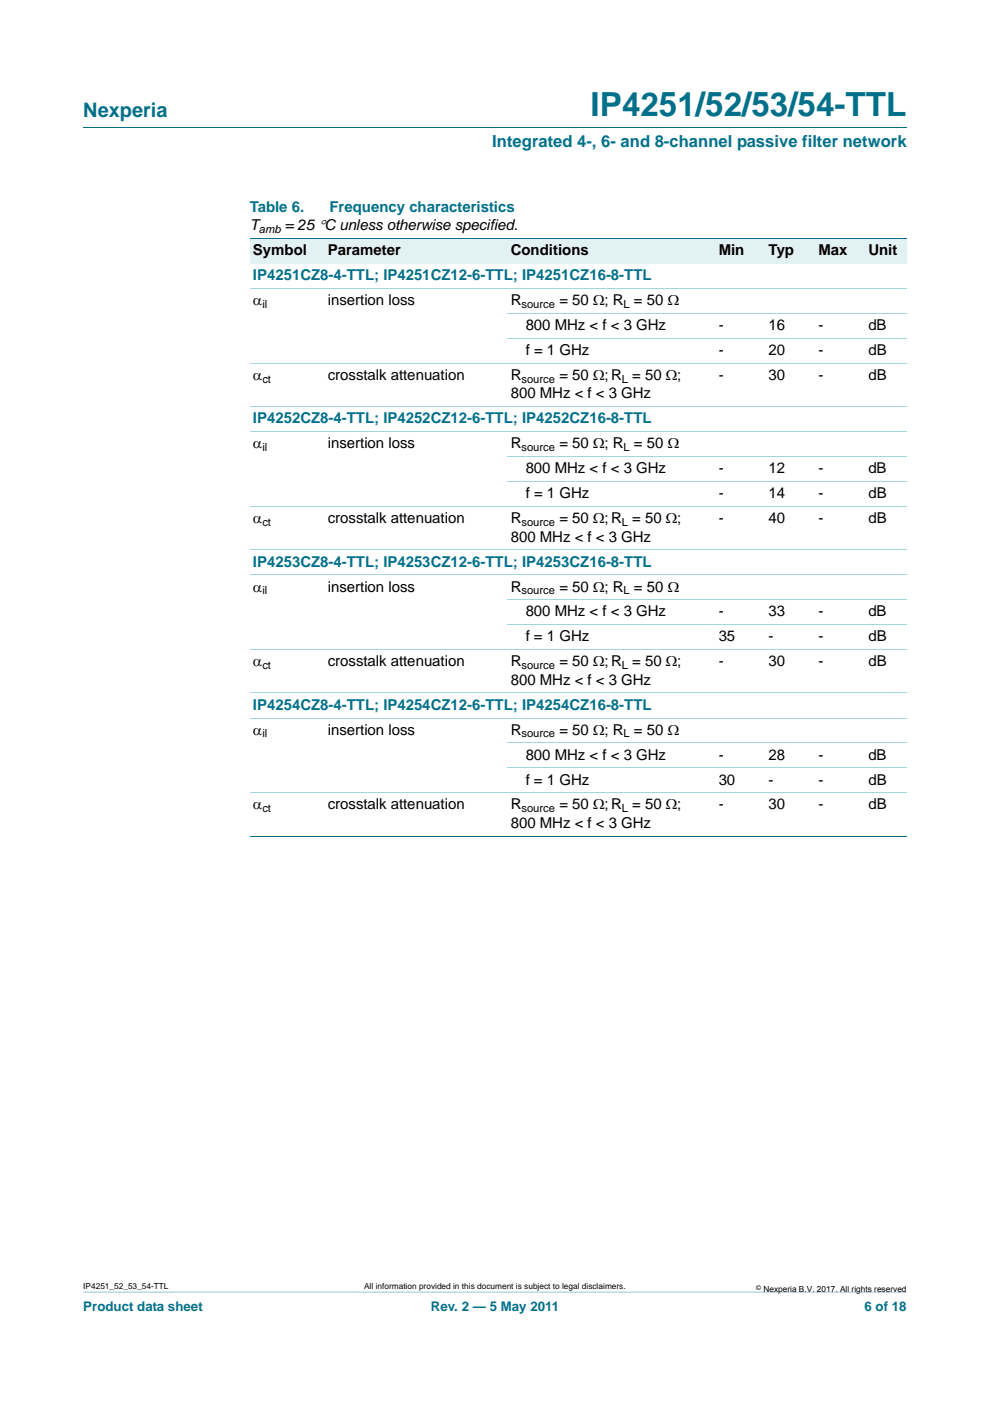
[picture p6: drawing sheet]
<svg xmlns="http://www.w3.org/2000/svg" width="210mm" height="297mm" viewBox="0 0 210 297" stroke-linecap="round" stroke-linejoin="round" font-family="sans-serif">
<defs><g id="words">
<text font-size="7" fill="#00708a" x="125.3" y="24.6">IP4251/52/53/54-TTL</text>
<text font-size="4.2" fill="#00708a" x="17.7" y="24.9">Nexperia</text>
<text font-size="3.5" fill="#00708a" x="104.4" y="31.1">Integrated 4-, 6- and 8-channel passive filter network</text>
<g font-size="3.2" fill="#00708a">
<text x="53" y="45">Table 6.</text>
<text x="69.9" y="45">Frequency characteristics</text>
<text x="53.7" y="59.4">IP4251CZ8-4-TTL; IP4251CZ12-6-TTL; IP4251CZ16-8-TTL</text>
<text x="53.7" y="89.8">IP4252CZ8-4-TTL; IP4252CZ12-6-TTL; IP4252CZ16-8-TTL</text>
<text x="53.7" y="120.1">IP4253CZ8-4-TTL; IP4253CZ12-6-TTL; IP4253CZ16-8-TTL</text>
<text x="53.7" y="150.5">IP4254CZ8-4-TTL; IP4254CZ12-6-TTL; IP4254CZ16-8-TTL</text>
</g>
<g font-size="3.2">
<text x="53" y="48.9">T</text>
<text x="60.4" y="48.9">= 25 °C unless otherwise specified.</text>
<text x="53.7" y="54.1">Symbol</text>
<text x="69.5" y="54.1">Parameter</text>
<text x="108.3" y="54.1">Conditions</text>
<text x="152.4" y="54.1">Min</text>
<text x="163" y="54.1">Typ</text>
<text x="173.6" y="54.1">Max</text>
<text x="184.2" y="54.1">Unit</text>
<text x="53.7" y="64.7">α</text>
<text x="69.5" y="64.7">insertion loss</text>
<text x="108.3" y="64.7">R</text>
<text x="118.6" y="64.7">= 50 Ω; R = 50 Ω</text>
<text x="111.5" y="70">800 MHz &lt; f &lt; 3 GHz</text>
<text x="152.4" y="70">-</text>
<text x="163" y="70">16</text>
<text x="173.6" y="70">-</text>
<text x="184.2" y="70">dB</text>
<text x="111.5" y="75.3">f = 1 GHz</text>
<text x="152.4" y="75.3">-</text>
<text x="163" y="75.3">20</text>
<text x="173.6" y="75.3">-</text>
<text x="184.2" y="75.3">dB</text>
<text x="53.7" y="80.6">α</text>
<text x="69.5" y="80.6">crosstalk attenuation</text>
<text x="108.3" y="80.6">R</text>
<text x="118.6" y="80.6">= 50 Ω; R = 50 Ω;</text>
<text x="152.4" y="80.6">-</text>
<text x="163" y="80.6">30</text>
<text x="173.6" y="80.6">-</text>
<text x="184.2" y="80.6">dB</text>
<text x="108.3" y="84.5">800 MHz &lt; f &lt; 3 GHz</text>
<text x="53.7" y="95.1">α</text>
<text x="69.5" y="95.1">insertion loss</text>
<text x="108.3" y="95.1">R</text>
<text x="118.6" y="95.1">= 50 Ω; R = 50 Ω</text>
<text x="111.5" y="100.4">800 MHz &lt; f &lt; 3 GHz</text>
<text x="152.4" y="100.4">-</text>
<text x="163" y="100.4">12</text>
<text x="173.6" y="100.4">-</text>
<text x="184.2" y="100.4">dB</text>
<text x="111.5" y="105.6">f = 1 GHz</text>
<text x="152.4" y="105.6">-</text>
<text x="163" y="105.6">14</text>
<text x="173.6" y="105.6">-</text>
<text x="184.2" y="105.6">dB</text>
<text x="53.7" y="110.9">α</text>
<text x="69.5" y="110.9">crosstalk attenuation</text>
<text x="108.3" y="110.9">R</text>
<text x="118.6" y="110.9">= 50 Ω; R = 50 Ω;</text>
<text x="152.4" y="110.9">-</text>
<text x="163" y="110.9">40</text>
<text x="173.6" y="110.9">-</text>
<text x="184.2" y="110.9">dB</text>
<text x="108.3" y="114.8">800 MHz &lt; f &lt; 3 GHz</text>
<text x="53.7" y="125.4">α</text>
<text x="69.5" y="125.4">insertion loss</text>
<text x="108.3" y="125.4">R</text>
<text x="118.6" y="125.4">= 50 Ω; R = 50 Ω</text>
<text x="111.5" y="130.7">800 MHz &lt; f &lt; 3 GHz</text>
<text x="152.4" y="130.7">-</text>
<text x="163" y="130.7">33</text>
<text x="173.6" y="130.7">-</text>
<text x="184.2" y="130.7">dB</text>
<text x="111.5" y="136">f = 1 GHz</text>
<text x="152.4" y="136">35</text>
<text x="163" y="136">-</text>
<text x="173.6" y="136">-</text>
<text x="184.2" y="136">dB</text>
<text x="53.7" y="141.3">α</text>
<text x="69.5" y="141.3">crosstalk attenuation</text>
<text x="108.3" y="141.3">R</text>
<text x="118.6" y="141.3">= 50 Ω; R = 50 Ω;</text>
<text x="152.4" y="141.3">-</text>
<text x="163" y="141.3">30</text>
<text x="173.6" y="141.3">-</text>
<text x="184.2" y="141.3">dB</text>
<text x="108.3" y="145.2">800 MHz &lt; f &lt; 3 GHz</text>
<text x="53.7" y="155.7">α</text>
<text x="69.5" y="155.7">insertion loss</text>
<text x="108.3" y="155.7">R</text>
<text x="118.6" y="155.7">= 50 Ω; R = 50 Ω</text>
<text x="111.5" y="161">800 MHz &lt; f &lt; 3 GHz</text>
<text x="152.4" y="161">-</text>
<text x="163" y="161">28</text>
<text x="173.6" y="161">-</text>
<text x="184.2" y="161">dB</text>
<text x="111.5" y="166.3">f = 1 GHz</text>
<text x="152.4" y="166.3">30</text>
<text x="163" y="166.3">-</text>
<text x="173.6" y="166.3">-</text>
<text x="184.2" y="166.3">dB</text>
<text x="53.7" y="171.6">α</text>
<text x="69.5" y="171.6">crosstalk attenuation</text>
<text x="108.3" y="171.6">R</text>
<text x="118.6" y="171.6">= 50 Ω; R = 50 Ω;</text>
<text x="152.4" y="171.6">-</text>
<text x="163" y="171.6">30</text>
<text x="173.6" y="171.6">-</text>
<text x="184.2" y="171.6">dB</text>
<text x="108.3" y="175.5">800 MHz &lt; f &lt; 3 GHz</text>
</g>
<g font-size="2.8" fill="#00708a">
<text x="17.7" y="277.9">Product data sheet</text>
<text x="91.4" y="277.9">Rev. 2 — 5 May 2011</text>
<text x="183.4" y="277.9">6 of 18</text>
</g>
<g font-size="2.4">
<text x="54.9" y="49.4">amb</text>
<text x="55.6" y="65.3">il</text>
<text x="110.6" y="65.3">source</text>
<text x="132.3" y="65.3">L</text>
<text x="55.6" y="81.2">ct</text>
<text x="110.6" y="81.2">source</text>
<text x="131.9" y="81.2">L</text>
<text x="55.6" y="95.6">il</text>
<text x="110.6" y="95.6">source</text>
<text x="132.3" y="95.6">L</text>
<text x="55.6" y="111.5">ct</text>
<text x="110.6" y="111.5">source</text>
<text x="131.9" y="111.5">L</text>
<text x="55.6" y="126">il</text>
<text x="110.6" y="126">source</text>
<text x="132.3" y="126">L</text>
<text x="55.6" y="141.9">ct</text>
<text x="110.6" y="141.9">source</text>
<text x="131.9" y="141.9">L</text>
<text x="55.6" y="156.3">il</text>
<text x="110.6" y="156.3">source</text>
<text x="132.3" y="156.3">L</text>
<text x="55.6" y="172.2">ct</text>
<text x="110.6" y="172.2">source</text>
<text x="131.9" y="172.2">L</text>
</g>
<g font-size="1.8">
<text x="17.7" y="273.3">IP4251_52_53_54-TTL</text>
<text x="77.2" y="273.3">All information provided in this document is subject to legal disclaimers.</text>
<text x="161.9" y="273.9">Nexperia B.V. 2017. All rights reserved</text>
</g>
<text font-size="1.4" x="160.4" y="273.4">©</text>
</g></defs>
<path d="M17.7 273.9l174.6 .1z" fill="#00708a"/>
<path d="M17.7 27h174.6" fill="none" stroke="#00708a" stroke-width=".21"/>
<g fill="#e2f1f4">
<path d="M53 50.6h15.8v5.3h-15.8z"/>
<path d="M68.8 50.6h38.8v5.3h-38.8z"/>
<path d="M107.6 50.6h38.8v5.3h-38.8z"/>
<path d="M146.4 50.6h15.9v5.3h-15.9z"/>
<path d="M162.3 50.6h10.6v5.3h-10.6z"/>
<path d="M172.9 50.6h10.6v5.3h-10.6z"/>
<path d="M183.5 50.6h8.8v5.3h-8.8z"/>
</g>
<path d="M53 50.6h139.3M53 177.3h139.3" fill="none" stroke="#00708a" stroke-width=".21"/>
<g fill="none" stroke="#a5d5dc" stroke-width=".21">
<path d="M53 61.2h139.3M53 77.1h139.3M107.6 66.5h84.7M107.6 71.8h84.7M53 86.3h139.3M53 91.5h139.3M107.6 96.8h84.7M53 107.4h139.3M53 116.6h139.3M107.6 102.1h84.7M53 121.9h139.3M53 137.8h139.3"/>
<path d="M107.6 127.2h84.7M107.6 132.5h84.7M53 146.9h139.3M53 152.2h139.3M107.6 157.5h84.7M53 168.1h139.3M107.6 162.8h84.7"/>
</g>
<use href="#words"/>
</svg>
